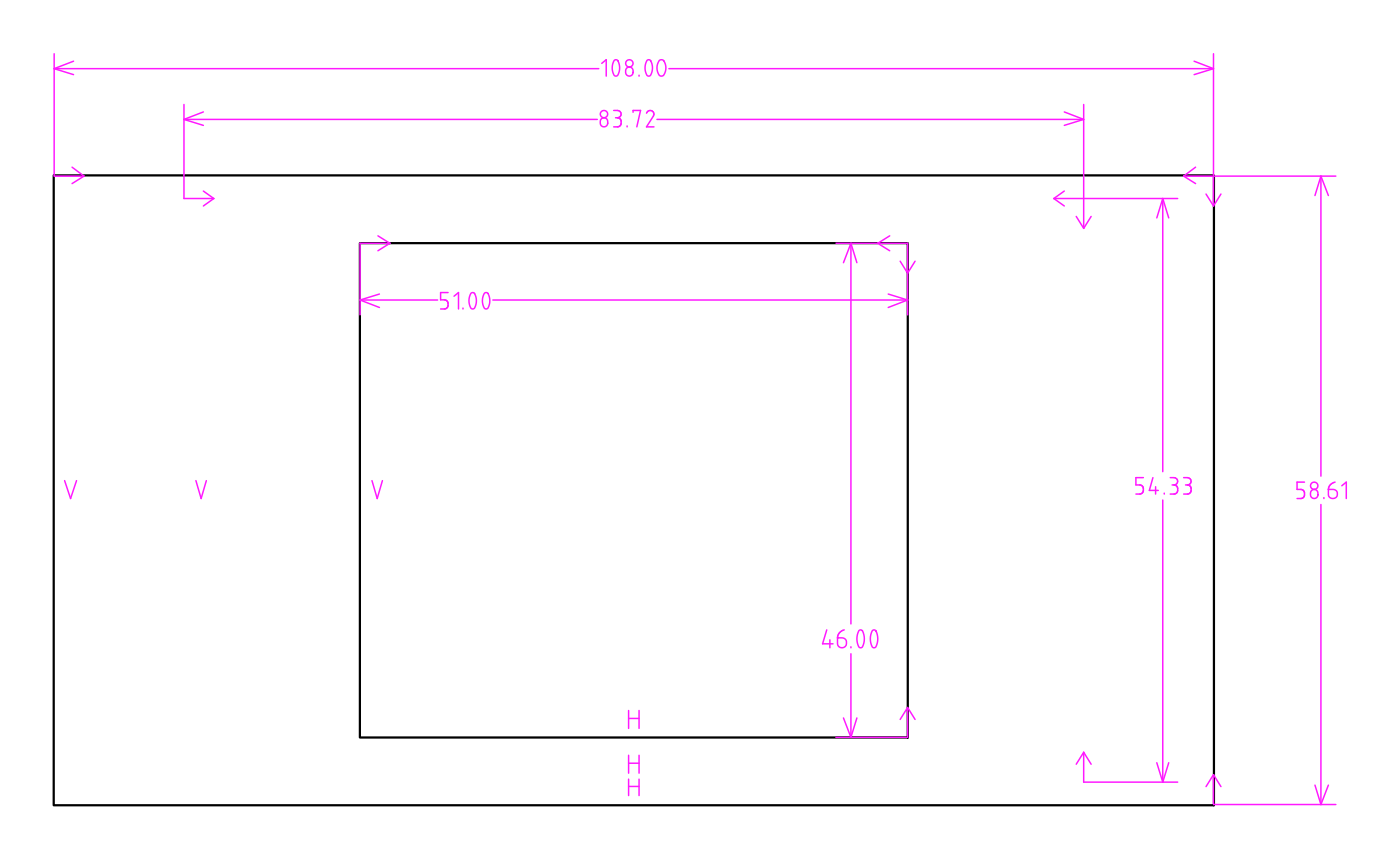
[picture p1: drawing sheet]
<svg xmlns="http://www.w3.org/2000/svg" width="130mm" height="80mm" viewBox="0 0 130 80" stroke-linecap="round" stroke-linejoin="round" font-family="sans-serif">
<g fill="none" stroke="#ff19ff" stroke-width=".14">
<path d="M5 5v11.4h2.8M5 6.4h50.7M5 6.4l1.8 .5M6.7 15.6l1.1 .8M6.8 5.7l-1.8 .7M7.8 16.4l-1.1 .7M17.1 9.7v8.8h2.8M17.1 11.1h38.5M17.1 11.1l1.8 .6M18.9 17.8l1 .7M18.9 10.4l-1.8 .7M19.9 18.5l-1 .7"/>
<path d="M56 11.1a.39 .39 0 0 1 .6 .3 .39 .39 0 0 1-.6 .3l-.1-.2zM56 5.9l.4-.3v1.5M57.1 10.3h.4a.34 .34 0 0 1 .3 .3 .34 .34 0 0 1-.3 .4M57.2 5.6h.2a1.12 1.12 0 0 1 0 1.5h-.1a1.18 1.18 0 0 1-.1-1.5zM57.3 11h.2M57.5 11a.43 .43 0 0 1 .3 .4 .43 .43 0 0 1-.3 .4h-.4M58.3 6.3a.39 .39 0 0 1 .6 .4 .39 .39 0 0 1-.6 .3l-.1-.3zM58.4 11.7v.1M58.9 10.4v-.1h.7l-.3 1.5M59.5 7v.1M60.2 10.5a.35 .35 0 0 1 .4-.2 .35 .35 0 0 1 .2 .5l-.6 1h.7M60.2 5.6h.2a1.12 1.12 0 0 1 0 1.5h-.1a1.18 1.18 0 0 1-.1-1.5z"/>
<path d="M61.2 11.1h39.7M61.4 5.6h.1a.37 .37 0 0 1 .4 .4 .75 .75 0 0 1-.4 1.1 1.02 1.02 0 0 1-.1-1.5zM62.3 6.4h50.7M98.1 18.5h11.5M98.1 18.5l1 .7M99.1 17.8l-1 .7M99.1 10.4l1.8 .7M100.9 9.7v11.5M100.9 11.1l-1.8 .6M108.2 18.5v25.4M108.2 18.5l-.5 1.8M108.2 18.5l.6 1.8"/>
<path d="M110.2 16.4h14.1M110.2 16.4l1.1 .7M111.2 5.7l1.8 .7M111.3 15.6l-1.1 .8M112.3 18.1l.7 1.1M113 5v14.2M113 6.4l-1.8 .5M113.7 18.1l-.7 1.1M123 16.4v27.9M123 16.4l-.6 1.8M123 16.4l.7 1.8M33.5 27.9h7.2"/>
<path d="M33.5 27.9l1.8 .7M35.2 21.9l1.1 .7M35.3 27.4l-1.8 .5M36.3 22.6h-2.8v6.7M36.3 22.6l-1.1 .7M41.7 27.2h-.7v.7h.4a.43 .43 0 0 1 .3 .4 .43 .43 0 0 1-.3 .4h-.4M42.3 27.6l.4-.4v1.5M43.1 28.7h.1M43.9 27.3l.1-.1a1.12 1.12 0 0 1 0 1.5 1.18 1.18 0 0 1-.1-1.4zM45.1 27.3l.2-.1a1.12 1.12 0 0 1 0 1.5h-.1a1.18 1.18 0 0 1-.1-1.4zM45.9 27.9h38.6M77.8 22.6h6.7v6.7"/>
<path d="M79.2 22.6v35.5M79.2 22.6l.6 1.8M79.2 22.6l-.7 1.8M82.7 27.4l1.8 .5M82.8 21.9l-1.1 .7 1.1 .7M83.8 24.3l.7 1.1 .7-1.1M84.5 27.9l-1.8 .7M100.2 20.1l.7 1.1M101.6 20.1l-.7 1.1M6 44.7l.6 1.7 .5-1.7M18.2 44.7l.5 1.7 .5-1.7M34.6 44.7l.5 1.7 .5-1.7"/>
<path d="M77 58.6l-.4 1.3h.9M77.2 59.5v.8M78 59.4h.4a.44 .44 0 0 1 .3 .6 .44 .44 0 0 1-.7 0zM78.6 58.6a.8 .8 0 0 0-.6 .8M80 58.7l.2-.1a1.3 1.3 0 0 1 0 1.7h-.1a1.38 1.38 0 0 1-.1-1.6zM81.2 58.7l.2-.1a1.3 1.3 0 0 1 0 1.7h-.1a1.38 1.38 0 0 1-.1-1.6zM106.4 44.4h-.7v.7h.4a.43 .43 0 0 1 .3 .4 .43 .43 0 0 1-.3 .5h-.4M107.3 44.4l-.3 1.2h.8M107.6 45.3v.7M108.2 46.5v26.3M108.4 45.9v.1M108.9 44.4h.4a.34 .34 0 0 1 .3 .4 .34 .34 0 0 1-.3 .3"/>
<path d="M109.1 45.1h.2M109.3 45.1a.43 .43 0 0 1 .3 .4 .43 .43 0 0 1-.3 .5h-.4M110.2 44.4h.3a.34 .34 0 0 1 .4 .4 .34 .34 0 0 1-.4 .3M110.4 45.1h.1M110.5 45.1a.43 .43 0 0 1 .4 .4 .43 .43 0 0 1-.4 .5h-.3M121.4 44.9h-.7v.6h.4a.43 .43 0 0 1 .3 .5 .43 .43 0 0 1-.3 .4h-.4M122.1 45.6a.39 .39 0 0 1 .6 .4 .39 .39 0 0 1-.6 .3l-.1-.3zM123 46.9v28M123.2 46.3v.1M123.7 45.5h.4a.43 .43 0 0 1 .4 .4 .43 .43 0 0 1-.4 .5 .43 .43 0 0 1-.4-.4zM124.3 44.9a.75 .75 0 0 0-.6 .6M124.9 45.2l.4-.3v1.5"/>
<path d="M58.5 66.1v1.7M58.5 70.3v1.6M58.5 72.5v1.5M58.5 73.2h1M58.5 71h1M58.5 66.9h1M59.5 66.1v1.7M59.5 70.3v1.6M59.5 72.5v1.5M78.5 66.8l.7 1.8M79.2 60.2v.1M79.2 60.8v7.8"/>
<path d="M79.8 66.8l-.6 1.8M84.5 65.8v2.8h-6.7M84.5 65.8l.7 1.1M84.5 65.8l-.7 1.1M100.9 70v2.8h8.7M100.9 70l.7 1.1M100.9 70l-.7 1.1M107.7 71l.5 1.8M108.8 71l-.6 1.8M113 72.1v2.8h11.3M113 72.1l.7 1.1M113 72.1l-.7 1.1"/>
<path d="M122.4 73.1l.6 1.8M123.7 73.1l-.7 1.8"/>
<circle cx="56.2" cy="10.6" r=".34"/>
<circle cx="58.6" cy="5.9" r=".34"/>
<circle cx="122.3" cy="45.2" r=".34"/>
</g>
<path d="M5 16.3h108v58.6h-108zM33.5 22.6h51v46h-51z" fill="none" stroke="#000" stroke-width=".21"/>
</svg>
